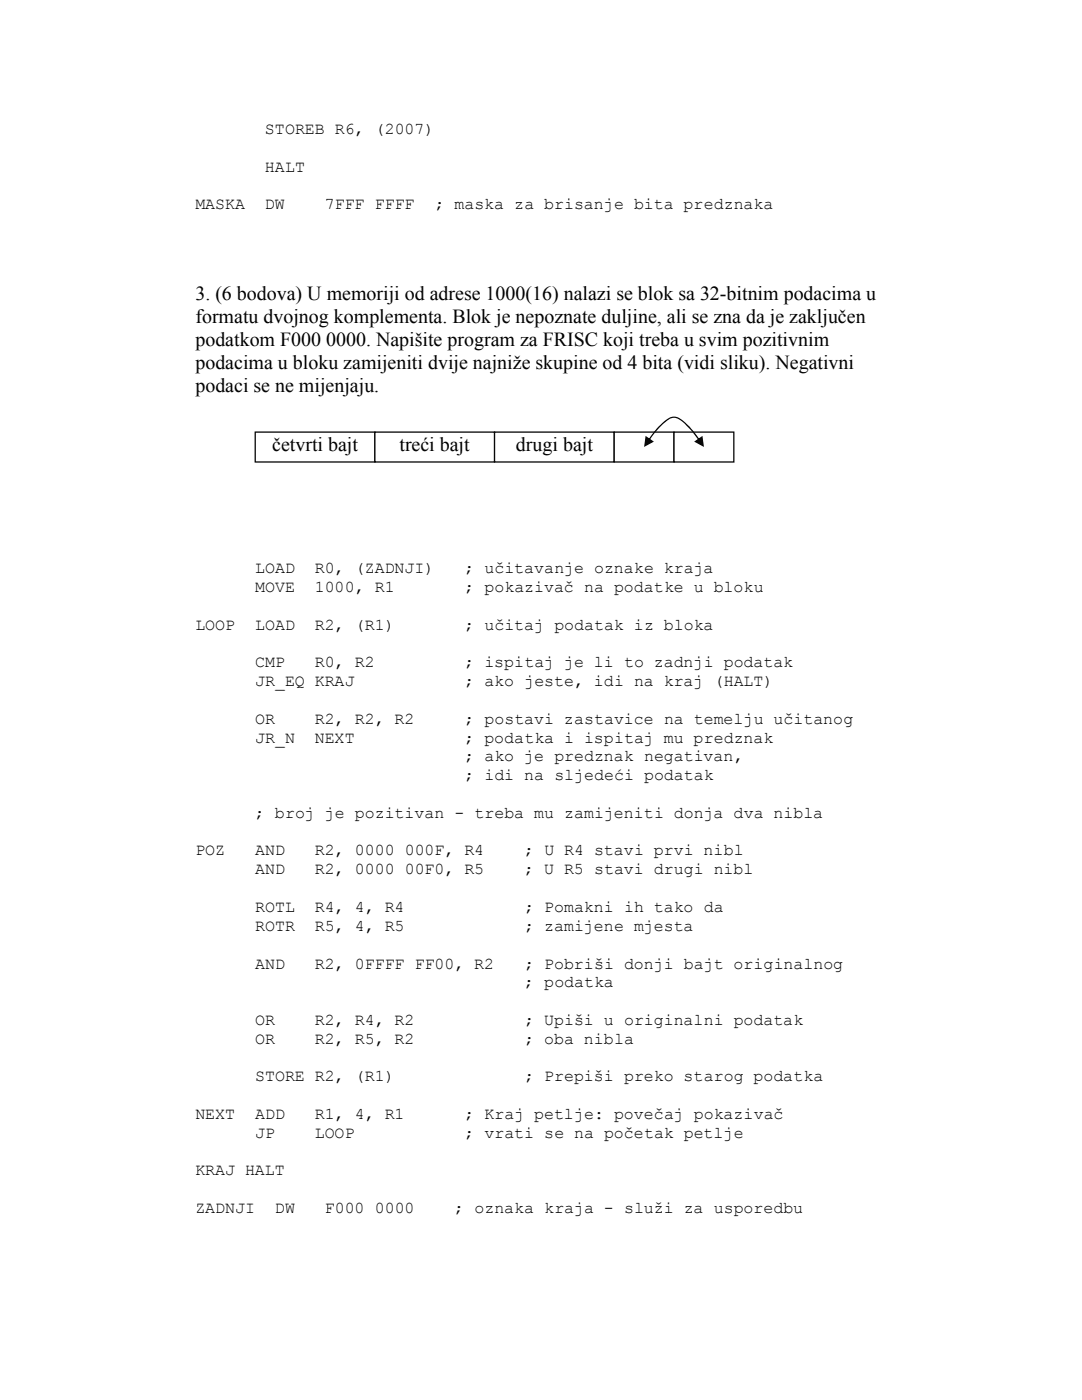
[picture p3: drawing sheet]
<svg xmlns="http://www.w3.org/2000/svg" width="216mm" height="279mm" viewBox="0 0 216 279" stroke-linecap="round" stroke-linejoin="round" font-family="sans-serif">
<defs><g id="words">
<g font-size="4">
<text x="39" y="59.9">3. (6 bodova) U memoriji od adrese 1000(16) nalazi se blok sa 32-bitnim podacima u</text>
<text x="39" y="64.5">formatu dvojnog komplementa. Blok je nepoznate duljine, ali se zna da je zaključen</text>
<text x="39" y="69.1">podatkom F000 0000. Napišite program za FRISC koji treba u svim pozitivnim</text>
<text x="39" y="73.7">podacima u bloku zamijeniti dvije najniže skupine od 4 bita (vidi sliku). Negativni</text>
<text x="39" y="78.2">podaci se ne mijenjaju.</text>
<text x="54.3" y="90">četvrti bajt</text>
<text x="79.7" y="90">treći bajt</text>
<text x="103" y="90">drugi bajt</text>
</g>
<g font-size="3.3">
<text x="52.9" y="26.8">STOREB R6, (2007)</text>
<text x="52.9" y="34.2">HALT</text>
<text x="39" y="41.8">MASKA</text>
<text x="52.9" y="41.8">DW</text>
<text x="64.8" y="41.8">7FFF FFFF</text>
<text x="86.7" y="41.8">; maska za brisanje bita predznaka</text>
<text x="50.9" y="114.4">LOAD</text>
<text x="50.9" y="118.2">MOVE</text>
<text x="62.8" y="114.4">R0, (ZADNJI)</text>
<text x="62.8" y="118.2">1000, R1</text>
<text x="92.7" y="118.2">; pokazivač na podatke u bloku</text>
<text x="92.7" y="114.4">; učitavanje oznake kraja</text>
<text x="39" y="125.7">LOOP</text>
<text x="50.9" y="125.7">LOAD</text>
<text x="62.8" y="125.7">R2, (R1)</text>
<text x="92.7" y="125.7">; učitaj podatak iz bloka</text>
<text x="50.9" y="133.1">CMP</text>
<text x="50.9" y="136.9">JR_EQ KRAJ</text>
<text x="62.8" y="133.1">R0, R2</text>
<text x="92.7" y="133.1">; ispitaj je li to zadnji podatak</text>
<text x="92.7" y="136.9">; ako jeste, idi na kraj (HALT)</text>
<text x="50.9" y="144.4">OR</text>
<text x="50.9" y="148.2">JR_N</text>
<text x="62.8" y="144.4">R2, R2, R2</text>
<text x="62.8" y="148.2">NEXT</text>
<text x="92.7" y="144.4">; postavi zastavice na temelju učitanog</text>
<text x="92.7" y="148.2">; podatka i ispitaj mu predznak</text>
<text x="92.7" y="151.9">; ako je predznak negativan,</text>
<text x="92.7" y="155.7">; idi na sljedeći podatak</text>
<text x="50.9" y="163.2">; broj je pozitivan - treba mu zamijeniti donja dva nibla</text>
<text x="39" y="170.7">POZ</text>
<text x="50.9" y="170.7">AND</text>
<text x="62.8" y="170.7">R2, 0000 000F, R4</text>
<text x="104.6" y="170.7">; U R4 stavi prvi nibl</text>
<text x="50.9" y="174.5">AND</text>
<text x="62.8" y="174.5">R2, 0000 00F0, R5</text>
<text x="104.6" y="174.5">; U R5 stavi drugi nibl</text>
<text x="50.9" y="182">ROTL</text>
<text x="50.9" y="185.8">ROTR</text>
<text x="62.8" y="182">R4, 4, R4</text>
<text x="62.8" y="185.8">R5, 4, R5</text>
<text x="104.6" y="182">; Pomakni ih tako da</text>
<text x="104.6" y="185.8">; zamijene mjesta</text>
<text x="50.9" y="193.3">AND</text>
<text x="62.8" y="193.3">R2, 0FFFF FF00, R2</text>
<text x="104.6" y="197">; podatka</text>
<text x="104.6" y="193.3">; Pobriši donji bajt originalnog</text>
<text x="50.9" y="204.6">OR</text>
<text x="50.9" y="208.3">OR</text>
<text x="62.8" y="204.6">R2, R4, R2</text>
<text x="62.8" y="208.3">R2, R5, R2</text>
<text x="104.6" y="204.6">; Upiši u originalni podatak</text>
<text x="104.6" y="208.3">; oba nibla</text>
<text x="50.9" y="215.8">STORE R2, (R1)</text>
<text x="104.6" y="215.8">; Prepiši preko starog podatka</text>
<text x="39" y="223.3">NEXT</text>
<text x="50.9" y="223.3">ADD</text>
<text x="50.9" y="227.1">JP</text>
<text x="62.8" y="223.3">R1, 4, R1</text>
<text x="62.8" y="227.1">LOOP</text>
<text x="92.7" y="223.3">; Kraj petlje: povečaj pokazivač</text>
<text x="92.7" y="227.1">; vrati se na početak petlje</text>
<text x="39" y="234.6">KRAJ HALT</text>
<text x="39" y="242.1">ZADNJI</text>
<text x="54.8" y="242.1">DW</text>
<text x="64.8" y="242.1">F000 0000</text>
<text x="90.6" y="242.1">; oznaka kraja - služi za usporedbu</text>
</g>
</g></defs>
<path d="M50.8 86.1v6.2h24.1v-6.2zM50.9 86.2v.2h23.9v-.2h-.1v6h.1v-.1h-23.9v.1h.2v-6z" fill="#000"/>
<path d="M74.8 86.2h23.9v6h-23.9z" fill="#fff"/>
<path d="M74.7 86.1v6.2h24.1v-6.2zM74.8 86.2v.2h23.9v-.2h-.1v6h.1v-.1h-23.9v.1h.1v-6z" fill="#000"/>
<path d="M98.7 86.2h23.9v6h-23.9z" fill="#fff"/>
<path d="M98.6 86.1v6.2h24.1v-6.2zM98.7 86.2v.2h23.9v-.2h-.2v6h.2v-.1h-23.9v.1h.1v-6z" fill="#000"/>
<path d="M122.6 86.2h11.9v6h-11.9z" fill="#fff"/>
<path d="M122.4 86.1v6.2h12.2v-6.2zM122.6 86.2v.2h11.9v-.2h-.1v6h.1v-.1h-11.9v.1h.1v-6z" fill="#000"/>
<path d="M134.5 86.2h11.9v6h-11.9z" fill="#fff"/>
<g fill="#000">
<path d="M134.4 86.1v6.2h12.2v-6.2zM134.5 86.2v.2h11.9v-.2h-.1v6h.1v-.1h-11.9v.1h.1v-6z"/>
<path d="M131.4 85.1a5.4 5.4 0 0 1 2.9-2 3.2 3.2 0 0 1 2.5 1.3l1.9 2 .9 1.5h-.2l-1.3-1.8a8.2 8.2 0 0 0-3.3-2.7 2.86 2.86 0 0 0-2.5 1.2l-1.4 1.5-1.4 1.8h-.1l-.1-.1zM138.5 88.1l1.7-1.1 .3 2.2zM128.8 87l1.7 1.1-2 1.1z"/>
</g>
<use href="#words"/>
</svg>
